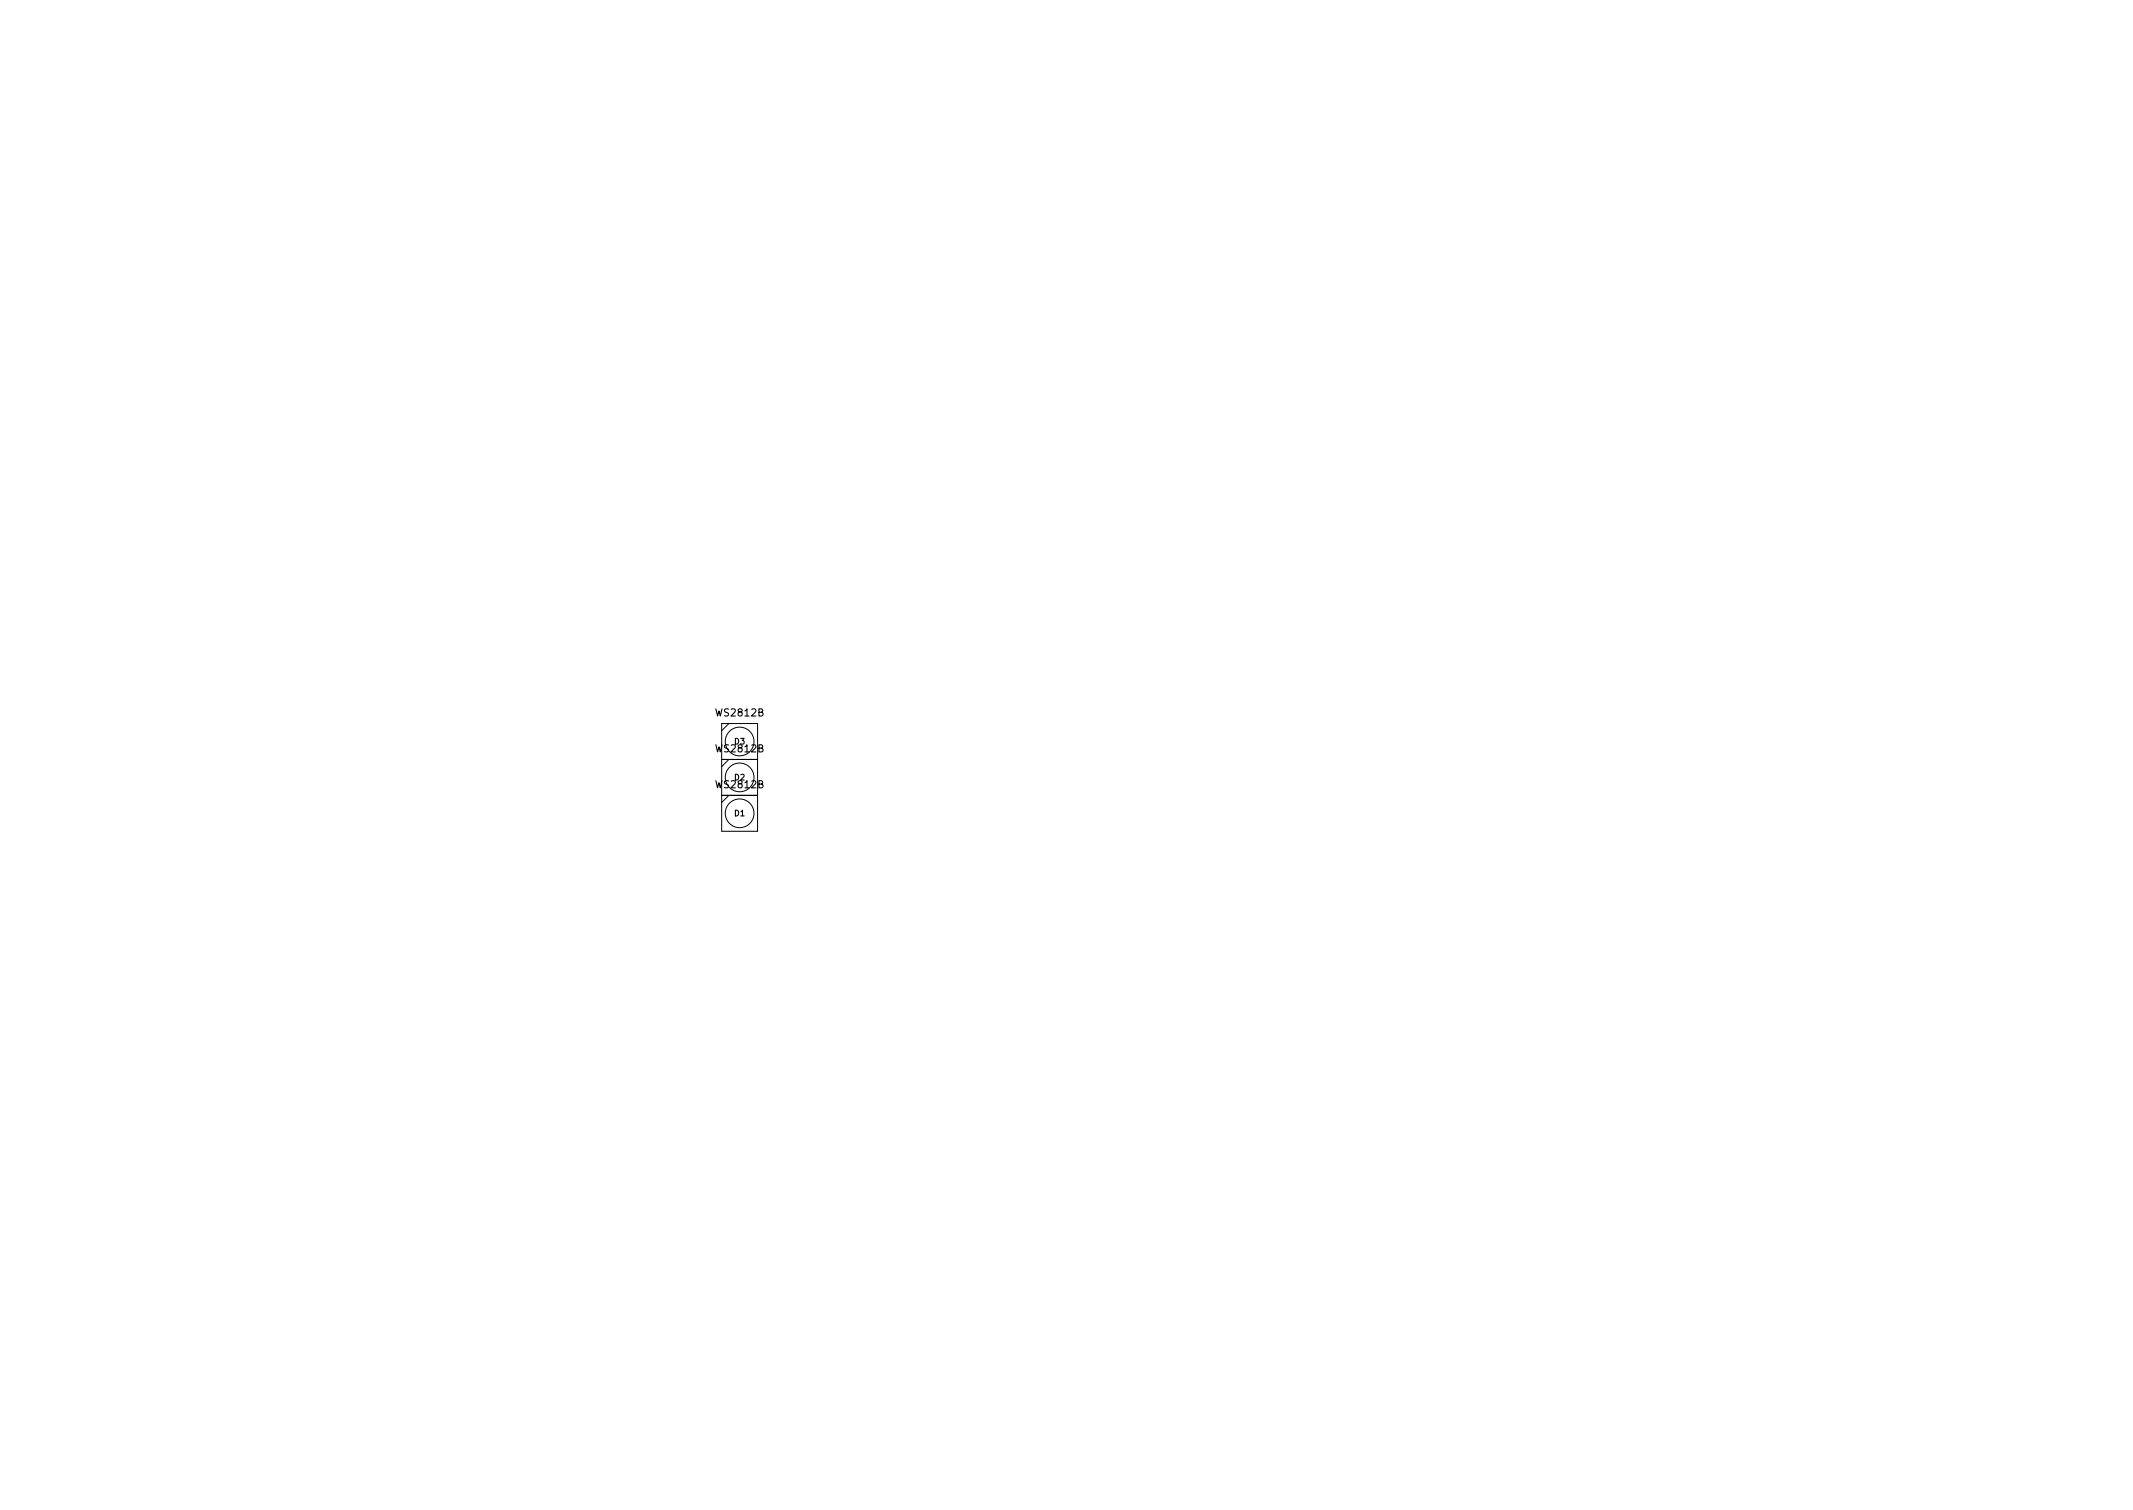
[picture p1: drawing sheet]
<svg xmlns="http://www.w3.org/2000/svg" width="297mm" height="210mm" viewBox="0 0 297 210" stroke-linecap="round" stroke-linejoin="round" font-family="sans-serif">
<defs><g id="words">
<g font-size="1.4">
<text x="99.8" y="99.7">WS2812B</text>
<text x="99.8" y="104.7">WS2812B</text>
<text x="99.8" y="109.7">WS2812B</text>
</g>
<g font-size="1.1">
<text x="102.3" y="103.6">D3</text>
<text x="102.3" y="108.6">D2</text>
<text x="102.3" y="113.6">D1</text>
</g>
</g></defs>
<g fill="none" stroke="#000" stroke-width=".14">
<path d="M100.5 100.7h5v15h-5zM100.5 105.7h5M100.5 110.7h5M101.5 100.7l-1 1M101.5 105.7l-1 1M101.5 110.7l-1 1"/>
<circle cx="103" cy="113.2" r="2"/>
<circle cx="103" cy="103.2" r="2"/>
<circle cx="103" cy="108.2" r="2"/>
</g>
<use href="#words"/>
</svg>
